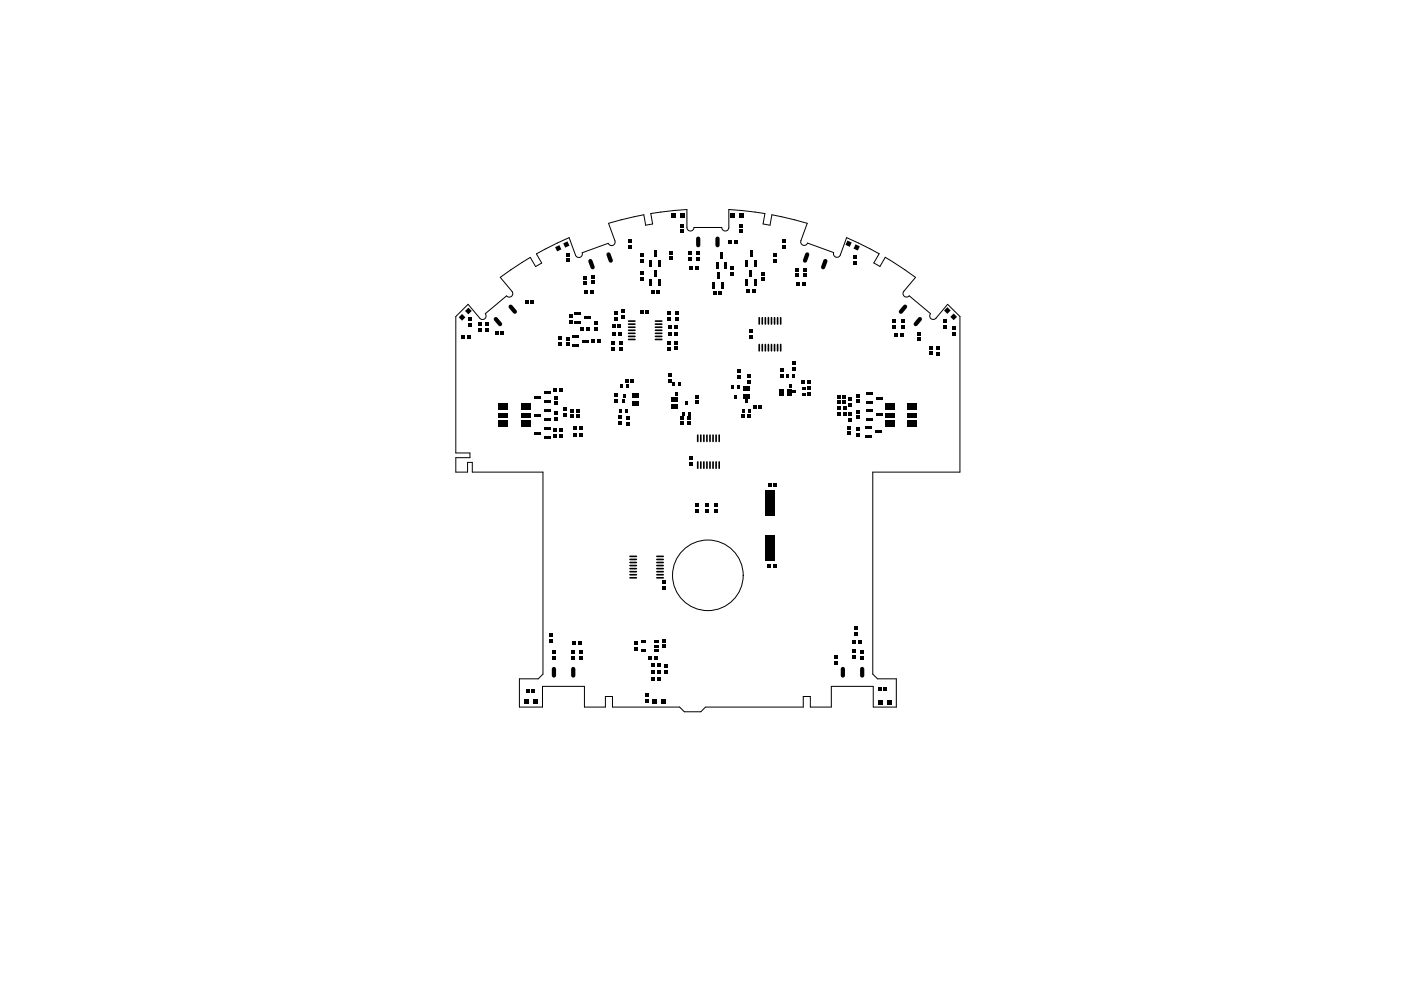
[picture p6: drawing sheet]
<svg xmlns="http://www.w3.org/2000/svg" width="297mm" height="210mm" viewBox="0 0 297 210" stroke-linecap="round" stroke-linejoin="round" font-family="sans-serif">
<g fill="#000">
<path d="M117.7 52.4l.9-.4 .4 .9-.9 .4z" fill-rule="evenodd"/>
<path d="M120.1 54.8h.7v.8h-.7z" fill-rule="evenodd"/>
<path d="M120.1 53.6h.7v.8h-.7z" fill-rule="evenodd"/>
<path d="M119.4 51.6l.9-.4 .4 .9-.9 .4z" fill-rule="evenodd"/>
<path d="M123.8 58.5h.7v.8h-.7z" fill-rule="evenodd"/>
<path d="M123.8 59.7h.7v.8h-.7z" fill-rule="evenodd"/>
<path d="M125.4 58.3h.7v.8h-.7z" fill-rule="evenodd"/>
<path d="M133.3 50.7h.7v.8h-.7z" fill-rule="evenodd"/>
<path d="M133.3 51.9h.7v.8h-.7z" fill-rule="evenodd"/>
<path d="M135.7 58.8h.7v.8h-.7z" fill-rule="evenodd"/>
<path d="M135.7 57.6h.7v.8h-.7z" fill-rule="evenodd"/>
<path d="M135.8 54.9h.7v.8h-.7z" fill-rule="evenodd"/>
<path d="M135.8 53.7h.7v.8h-.7z" fill-rule="evenodd"/>
<path d="M137.6 55.3h.6v1.3h-.6z" fill-rule="evenodd"/>
<path d="M137.7 59.4h.6v1.2h-.6z" fill-rule="evenodd"/>
<path d="M138.6 53.2h.6v1.3h-.6z" fill-rule="evenodd"/>
<path d="M138.6 57.3h.6v1.3h-.6z" fill-rule="evenodd"/>
<path d="M139.5 55.3h.6v1.3h-.6z" fill-rule="evenodd"/>
<path d="M139.6 59.4h.6v1.2h-.6z" fill-rule="evenodd"/>
<path d="M141.8 54.4h.7v.8h-.7z" fill-rule="evenodd"/>
<path d="M141.8 53.2h.7v.8h-.7z" fill-rule="evenodd"/>
<path d="M142.4 45.2h1v1h-1z" fill-rule="evenodd"/>
<path d="M144.3 48.7h.7v.8h-.7z" fill-rule="evenodd"/>
<path d="M144.3 47.5h.7v.8h-.7z" fill-rule="evenodd"/>
<path d="M144.3 45.2h1v1h-1z" fill-rule="evenodd"/>
<path d="M145.9 54.5h.7v.8h-.7z" fill-rule="evenodd"/>
<path d="M145.9 53.3h.7v.8h-.7z" fill-rule="evenodd"/>
<path d="M146.2 56.5h.8v.7h-.8z" fill-rule="evenodd"/>
<path d="M147.4 56.5h.8v.7h-.8z" fill-rule="evenodd"/>
<path d="M147.6 54.5h.7v.8h-.7z" fill-rule="evenodd"/>
<path d="M147.6 53.3h.7v.8h-.7z" fill-rule="evenodd"/>
<path d="M151 59.9h.6v1.3h-.6z" fill-rule="evenodd"/>
<path d="M151.7 55.6h.6v1.3h-.6z" fill-rule="evenodd"/>
<path d="M151.9 57.8h.6v1.3h-.6z" fill-rule="evenodd"/>
<path d="M152.7 53.5h.6v1.3h-.6z" fill-rule="evenodd"/>
<path d="M152.9 59.9h.6v1.3h-.6z" fill-rule="evenodd"/>
<path d="M153.6 55.6h.6v1.3h-.6z" fill-rule="evenodd"/>
<path d="M154.5 50.9h.8v.7h-.8z" fill-rule="evenodd"/>
<path d="M154.8 56.5h.7v.8h-.7z" fill-rule="evenodd"/>
<path d="M154.8 57.7h.7v.8h-.7z" fill-rule="evenodd"/>
<path d="M154.8 45.1h1v1h-1z" fill-rule="evenodd"/>
<path d="M155.7 50.9h.8v.7h-.8z" fill-rule="evenodd"/>
<path d="M156.8 48.6h.7v.8h-.7z" fill-rule="evenodd"/>
<path d="M156.8 47.4h.7v.8h-.7z" fill-rule="evenodd"/>
<path d="M156.7 45.1h1v1h-1z" fill-rule="evenodd"/>
<path d="M158 59.4h.6v1.2h-.6z" fill-rule="evenodd"/>
<path d="M158 55.3h.6v1.3h-.6z" fill-rule="evenodd"/>
<path d="M158.9 57.3h.6v1.3h-.6z" fill-rule="evenodd"/>
<path d="M159 53.2h.6v1.3h-.6z" fill-rule="evenodd"/>
<path d="M159.9 59.4h.6v1.2h-.6z" fill-rule="evenodd"/>
<path d="M159.9 55.3h.6v1.3h-.6z" fill-rule="evenodd"/>
<path d="M161.4 58.9h.7v.8h-.7z" fill-rule="evenodd"/>
<path d="M161.4 57.7h.7v.8h-.7z" fill-rule="evenodd"/>
<path d="M163.9 54.9h.7v.8h-.7z" fill-rule="evenodd"/>
<path d="M163.9 53.7h.7v.8h-.7z" fill-rule="evenodd"/>
<path d="M165.9 50.8h.7v.8h-.7z" fill-rule="evenodd"/>
<path d="M165.9 52h.7v.8h-.7z" fill-rule="evenodd"/>
<path d="M168.7 56.8h.7v.8h-.7z" fill-rule="evenodd"/>
<path d="M168.7 58h.7v.8h-.7z" fill-rule="evenodd"/>
<path d="M168.9 59.9h.8v.7h-.8z" fill-rule="evenodd"/>
<path d="M170.1 59.9h.8v.7h-.8z" fill-rule="evenodd"/>
<path d="M170.4 56.8h.7v.8h-.7z" fill-rule="evenodd"/>
<path d="M170.4 58h.7v.8h-.7z" fill-rule="evenodd"/>
<path d="M179.7 51l.9 .4-.4 .9-.9-.4z" fill-rule="evenodd"/>
<path d="M180.9 55.3h.7v.8h-.7z" fill-rule="evenodd"/>
<path d="M180.9 54.1h.7v.8h-.7z" fill-rule="evenodd"/>
<path d="M181.4 51.8l.9 .4-.4 .9-.9-.4z" fill-rule="evenodd"/>
<path d="M97.9 71h.8v.7h-.8z" fill-rule="evenodd"/>
<path d="M97.3 67.3l.7-.7 .7 .7-.7 .7z" fill-rule="evenodd"/>
<path d="M99.4 68.5h.7v.8h-.7z" fill-rule="evenodd"/>
<path d="M99.4 67.3h.7v.8h-.7z" fill-rule="evenodd"/>
<path d="M99.1 71h.8v.7h-.8z" fill-rule="evenodd"/>
<path d="M98.6 65.9l.7-.7 .7 .7-.7 .7z" fill-rule="evenodd"/>
<path d="M101.4 69.5h.7v.8h-.7z" fill-rule="evenodd"/>
<path d="M101.4 68.3h.7v.8h-.7z" fill-rule="evenodd"/>
<path d="M103 69.5h.7v.8h-.7z" fill-rule="evenodd"/>
<path d="M103 68.3h.7v.8h-.7z" fill-rule="evenodd"/>
<path d="M104.9 70.3h.8v.6h-.8z" fill-rule="evenodd"/>
<path d="M106.1 70.3h.8v.6h-.8z" fill-rule="evenodd"/>
<path d="M111.3 63.8h.8v.7h-.8z" fill-rule="evenodd"/>
<path d="M112.5 63.8h.8v.7h-.8z" fill-rule="evenodd"/>
<path d="M118.4 71.3h.7v.8h-.7z" fill-rule="evenodd"/>
<path d="M118.4 72.5h.7v.8h-.7z" fill-rule="evenodd"/>
<path d="M120.1 72.6h.7v.8h-.7z" fill-rule="evenodd"/>
<path d="M120.1 71.4h.7v.8h-.7z" fill-rule="evenodd"/>
<path d="M120.7 66.6h.7v.8h-.7z" fill-rule="evenodd"/>
<path d="M120.7 67.8h.7v.8h-.7z" fill-rule="evenodd"/>
<path d="M121.4 73h1.3v.6h-1.3z" fill-rule="evenodd"/>
<path d="M121.4 71.1h1.3v.6h-1.3z" fill-rule="evenodd"/>
<path d="M123.1 69.5h.8v.7h-.8z" fill-rule="evenodd"/>
<path d="M121.9 68h1.3v.6h-1.3z" fill-rule="evenodd"/>
<path d="M121.9 66.1h1.3v.6h-1.3z" fill-rule="evenodd"/>
<path d="M124.3 69.5h.8v.7h-.8z" fill-rule="evenodd"/>
<path d="M123.9 61.5h.8v.7h-.8z" fill-rule="evenodd"/>
<path d="M123.5 72.1h1.3v.6h-1.3z" fill-rule="evenodd"/>
<path d="M124 67h1.3v.6h-1.3z" fill-rule="evenodd"/>
<path d="M125.1 61.5h.8v.7h-.8z" fill-rule="evenodd"/>
<path d="M125.4 59.5h.7v.8h-.7z" fill-rule="evenodd"/>
<path d="M125.4 72h.8v.7h-.8z" fill-rule="evenodd"/>
<path d="M125.9 69.3h.7v.8h-.7z" fill-rule="evenodd"/>
<path d="M125.9 68.1h.7v.8h-.7z" fill-rule="evenodd"/>
<path d="M126.6 72h.8v.7h-.8z" fill-rule="evenodd"/>
<path d="M129.5 73.5h.7v.8h-.7z" fill-rule="evenodd"/>
<path d="M129.5 72.3h.7v.8h-.7z" fill-rule="evenodd"/>
<path d="M129.7 68.8h.8v.7h-.8z" fill-rule="evenodd"/>
<path d="M129.8 70.5h.8v.6h-.8z" fill-rule="evenodd"/>
<path d="M130.3 67.2h.7v.8h-.7z" fill-rule="evenodd"/>
<path d="M130.3 66h.7v.8h-.7z" fill-rule="evenodd"/>
<path d="M131.3 73.5h.7v.8h-.7z" fill-rule="evenodd"/>
<path d="M131.3 72.3h.7v.8h-.7z" fill-rule="evenodd"/>
<path d="M130.9 68.8h.8v.7h-.8z" fill-rule="evenodd"/>
<path d="M131 70.5h.8v.6h-.8z" fill-rule="evenodd"/>
<path d="M131.8 66.8h.7v.8h-.7z" fill-rule="evenodd"/>
<path d="M131.8 65.6h.7v.8h-.7z" fill-rule="evenodd"/>
<path d="M135.7 65.8h.8v.7h-.8z" fill-rule="evenodd"/>
<path d="M136.9 65.8h.8v.7h-.8z" fill-rule="evenodd"/>
<path d="M138 61.5h.8v.7h-.8z" fill-rule="evenodd"/>
<path d="M139.2 61.5h.8v.7h-.8z" fill-rule="evenodd"/>
<path d="M141.4 73.6h.7v.8h-.7z" fill-rule="evenodd"/>
<path d="M141.4 72.4h.7v.8h-.7z" fill-rule="evenodd"/>
<path d="M141.7 79.1h.7v.8h-.7z" fill-rule="evenodd"/>
<path d="M141.7 70.5h.8v.7h-.8z" fill-rule="evenodd"/>
<path d="M141.7 69h.8v.7h-.8z" fill-rule="evenodd"/>
<path d="M141.6 67.2h.7v.8h-.7z" fill-rule="evenodd"/>
<path d="M141.6 66h.7v.8h-.7z" fill-rule="evenodd"/>
<path d="M142.9 70.5h.8v.7h-.8z" fill-rule="evenodd"/>
<path d="M142.9 69h.8v.7h-.8z" fill-rule="evenodd"/>
<path d="M143 73.4h.7v.8h-.7z" fill-rule="evenodd"/>
<path d="M143 72.2h.7v.8h-.7z" fill-rule="evenodd"/>
<path d="M143.2 67.2h.7v.8h-.7z" fill-rule="evenodd"/>
<path d="M143.2 66h.7v.8h-.7z" fill-rule="evenodd"/>
<path d="M151.2 61.8h.8v.7h-.8z" fill-rule="evenodd"/>
<path d="M152.4 61.8h.8v.7h-.8z" fill-rule="evenodd"/>
<path d="M156.4 79.5h.7v.8h-.7z" fill-rule="evenodd"/>
<path d="M156.4 78.3h.7v.8h-.7z" fill-rule="evenodd"/>
<path d="M158.9 71h.7v.8h-.7z" fill-rule="evenodd"/>
<path d="M158.9 69.8h.7v.8h-.7z" fill-rule="evenodd"/>
<path d="M158.2 61.3h.8v.7h-.8z" fill-rule="evenodd"/>
<path d="M159.4 61.3h.8v.7h-.8z" fill-rule="evenodd"/>
<path d="M165.5 79.3h.7v.8h-.7z" fill-rule="evenodd"/>
<path d="M165.5 78.1h.7v.8h-.7z" fill-rule="evenodd"/>
<path d="M168 76.6h.7v.8h-.7z" fill-rule="evenodd"/>
<path d="M168 77.8h.7v.8h-.7z" fill-rule="evenodd"/>
<path d="M189.2 68.9h.7v.8h-.7z" fill-rule="evenodd"/>
<path d="M189.2 67.7h.7v.8h-.7z" fill-rule="evenodd"/>
<path d="M189.5 70.6h.8v.7h-.8z" fill-rule="evenodd"/>
<path d="M190.7 70.6h.8v.7h-.8z" fill-rule="evenodd"/>
<path d="M191 68.9h.7v.8h-.7z" fill-rule="evenodd"/>
<path d="M191 67.7h.7v.8h-.7z" fill-rule="evenodd"/>
<path d="M194.4 71.6h.7v.8h-.7z" fill-rule="evenodd"/>
<path d="M194.4 70.4h.7v.8h-.7z" fill-rule="evenodd"/>
<path d="M197 73.3h.7v.8h-.7z" fill-rule="evenodd"/>
<path d="M197 74.5h.7v.8h-.7z" fill-rule="evenodd"/>
<path d="M198.6 74.6h.7v.8h-.7z" fill-rule="evenodd"/>
<path d="M198.6 73.4h.7v.8h-.7z" fill-rule="evenodd"/>
<path d="M200 68.8h.7v.8h-.7z" fill-rule="evenodd"/>
<path d="M200 67.6h.7v.8h-.7z" fill-rule="evenodd"/>
<path d="M200.2 65.8l.7-.7 .7 .7-.7 .7z" fill-rule="evenodd"/>
<path d="M201.9 69.1h.7v.8h-.7z" fill-rule="evenodd"/>
<path d="M201.9 70.3h.7v.8h-.7z" fill-rule="evenodd"/>
<path d="M201.5 67.2l.7-.7 .7 .7-.7 .7z" fill-rule="evenodd"/>
<path d="M105.7 89.2h2v1.4h-2z" fill-rule="evenodd"/>
<path d="M105.7 87.6h2v1h-2z" fill-rule="evenodd"/>
<path d="M105.7 85.6h2v1.4h-2z" fill-rule="evenodd"/>
<path d="M110.5 89.2h2v1.4h-2z" fill-rule="evenodd"/>
<path d="M110.5 87.6h2v1h-2z" fill-rule="evenodd"/>
<path d="M110.5 85.6h2v1.4h-2z" fill-rule="evenodd"/>
<path d="M113.3 83.9h1.3v.6h-1.3z" fill-rule="evenodd"/>
<path d="M113.3 87.8h1.3v.6h-1.3z" fill-rule="evenodd"/>
<path d="M113.3 91.6h1.3v.6h-1.3z" fill-rule="evenodd"/>
<path d="M115.4 84.8h1.3v.6h-1.3z" fill-rule="evenodd"/>
<path d="M115.4 82.9h1.3v.6h-1.3z" fill-rule="evenodd"/>
<path d="M115.4 86.8h1.3v.6h-1.3z" fill-rule="evenodd"/>
<path d="M115.4 88.7h1.3v.6h-1.3z" fill-rule="evenodd"/>
<path d="M115.4 92.5h1.3v.6h-1.3z" fill-rule="evenodd"/>
<path d="M115.4 90.6h1.3v.6h-1.3z" fill-rule="evenodd"/>
<path d="M117.3 92.2h.8v.7h-.8z" fill-rule="evenodd"/>
<path d="M117.3 90.7h.8v.7h-.8z" fill-rule="evenodd"/>
<path d="M117.4 82.3h.8v.7h-.8z" fill-rule="evenodd"/>
<path d="M117.5 85.1h.7v.8h-.7z" fill-rule="evenodd"/>
<path d="M117.5 83.9h.7v.8h-.7z" fill-rule="evenodd"/>
<path d="M117.6 87.2h.7v.8h-.7z" fill-rule="evenodd"/>
<path d="M117.6 88.4h.7v.8h-.7z" fill-rule="evenodd"/>
<path d="M118.5 92.2h.8v.7h-.8z" fill-rule="evenodd"/>
<path d="M118.5 90.7h.8v.7h-.8z" fill-rule="evenodd"/>
<path d="M118.6 82.3h.8v.7h-.8z" fill-rule="evenodd"/>
<path d="M119.4 87.5h.7v.8h-.7z" fill-rule="evenodd"/>
<path d="M119.4 86.3h.7v.8h-.7z" fill-rule="evenodd"/>
<path d="M120.9 87.9h.8v.7h-.8z" fill-rule="evenodd"/>
<path d="M120.9 86.8h.8v.7h-.8z" fill-rule="evenodd"/>
<path d="M121.5 91.8h.8v.7h-.8z" fill-rule="evenodd"/>
<path d="M121.6 90.3h.8v.7h-.8z" fill-rule="evenodd"/>
<path d="M122.1 87.9h.8v.7h-.8z" fill-rule="evenodd"/>
<path d="M122.1 86.8h.8v.7h-.8z" fill-rule="evenodd"/>
<path d="M122.7 91.8h.8v.7h-.8z" fill-rule="evenodd"/>
<path d="M122.8 90.3h.8v.7h-.8z" fill-rule="evenodd"/>
<path d="M130.2 83.4h.7v.8h-.7z" fill-rule="evenodd"/>
<path d="M130.2 84.6h.7v.8h-.7z" fill-rule="evenodd"/>
<path d="M131.1 89.2h.7v.8h-.7z" fill-rule="evenodd"/>
<path d="M131.1 88h.7v.8h-.7z" fill-rule="evenodd"/>
<path d="M131.4 86.8h.5v.8h-.5z" fill-rule="evenodd"/>
<path d="M131.4 81.4h.5v.8h-.5z" fill-rule="evenodd"/>
<path d="M132 84.6h.5v.8h-.5z" fill-rule="evenodd"/>
<path d="M132.1 83.6h.5v.8h-.5z" fill-rule="evenodd"/>
<path d="M132.7 86.8h.5v.8h-.5z" fill-rule="evenodd"/>
<path d="M132.8 89.5h.7v.8h-.7z" fill-rule="evenodd"/>
<path d="M132.8 88.3h.7v.8h-.7z" fill-rule="evenodd"/>
<path d="M132.7 81.4h.5v.8h-.5z" fill-rule="evenodd"/>
<path d="M132.5 80.4h.8v.7h-.8z" fill-rule="evenodd"/>
<path d="M134.1 85h1.3v.9h-1.3z" fill-rule="evenodd"/>
<path d="M134.1 83.4h1.3v1h-1.3z" fill-rule="evenodd"/>
<path d="M133.7 80.4h.8v.7h-.8z" fill-rule="evenodd"/>
<path d="M141.7 80.3h.7v.8h-.7z" fill-rule="evenodd"/>
<path d="M142.3 85.7h1.4v.9h-1.4z" fill-rule="evenodd"/>
<path d="M142.3 84.1h1.4v1h-1.4z" fill-rule="evenodd"/>
<path d="M142.5 81h.5v.8h-.5z" fill-rule="evenodd"/>
<path d="M143.2 83.1h.5v.8h-.5z" fill-rule="evenodd"/>
<path d="M144.3 89.4h.7v.8h-.7z" fill-rule="evenodd"/>
<path d="M144.3 88.2h.7v.8h-.7z" fill-rule="evenodd"/>
<path d="M143.8 81h.5v.8h-.5z" fill-rule="evenodd"/>
<path d="M144.7 87.3h.5v.8h-.5z" fill-rule="evenodd"/>
<path d="M145.3 85.1h.5v.8h-.5z" fill-rule="evenodd"/>
<path d="M146 87.3h.5v.8h-.5z" fill-rule="evenodd"/>
<path d="M146.2 97.9h.7v.8h-.7z" fill-rule="evenodd"/>
<path d="M146.2 96.7h.7v.8h-.7z" fill-rule="evenodd"/>
<path d="M145.8 89.4h.7v.8h-.7z" fill-rule="evenodd"/>
<path d="M145.8 88.2h.7v.8h-.7z" fill-rule="evenodd"/>
<path d="M147.3 84.9h.7v.8h-.7z" fill-rule="evenodd"/>
<path d="M147.3 83.7h.7v.8h-.7z" fill-rule="evenodd"/>
<path d="M155 81.7h.5v.8h-.5z" fill-rule="evenodd"/>
<path d="M155.6 83.8h.5v.8h-.5z" fill-rule="evenodd"/>
<path d="M156.3 81.7h.5v.8h-.5z" fill-rule="evenodd"/>
<path d="M157.2 87.9h.8v.7h-.8z" fill-rule="evenodd"/>
<path d="M157.3 86.7h.5v.8h-.5z" fill-rule="evenodd"/>
<path d="M157.9 84.5h.5v.8h-.5z" fill-rule="evenodd"/>
<path d="M158.4 87.9h.8v.7h-.8z" fill-rule="evenodd"/>
<path d="M158.6 86.7h.5v.8h-.5z" fill-rule="evenodd"/>
<path d="M157.5 83.5h1.4v1h-1.4z" fill-rule="evenodd"/>
<path d="M157.5 82h1.4v.9h-1.4z" fill-rule="evenodd"/>
<path d="M158.5 79.4h.7v.8h-.7z" fill-rule="evenodd"/>
<path d="M158.5 80.6h.7v.8h-.7z" fill-rule="evenodd"/>
<path d="M159.6 86h.8v.7h-.8z" fill-rule="evenodd"/>
<path d="M160.8 86h.8v.7h-.8z" fill-rule="evenodd"/>
<path d="M165.3 82.5h.9v1.4h-.9z" fill-rule="evenodd"/>
<path d="M166.9 82.5h.9v1.4h-.9z" fill-rule="evenodd"/>
<path d="M166.7 79.3h.5v.8h-.5z" fill-rule="evenodd"/>
<path d="M167.3 81.5h.5v.8h-.5z" fill-rule="evenodd"/>
<path d="M168 82.7h.8v.5h-.8z" fill-rule="evenodd"/>
<path d="M168 79.3h.5v.8h-.5z" fill-rule="evenodd"/>
<path d="M169.9 80.6h.8v.7h-.8z" fill-rule="evenodd"/>
<path d="M170.1 83.4h.8v.5h-.8z" fill-rule="evenodd"/>
<path d="M170.1 82.1h.8v.5h-.8z" fill-rule="evenodd"/>
<path d="M171.1 80.6h.8v.7h-.8z" fill-rule="evenodd"/>
<path d="M171.2 83h.7v.8h-.7z" fill-rule="evenodd"/>
<path d="M171.2 81.8h.7v.8h-.7z" fill-rule="evenodd"/>
<path d="M177.4 83.7h.8v.7h-.8z" fill-rule="evenodd"/>
<path d="M177.5 86.2h.8v.7h-.8z" fill-rule="evenodd"/>
<path d="M177.5 84.9h.8v.7h-.8z" fill-rule="evenodd"/>
<path d="M177.6 87.4h.8v.7h-.8z" fill-rule="evenodd"/>
<path d="M178.6 83.7h.8v.7h-.8z" fill-rule="evenodd"/>
<path d="M178.7 86.2h.8v.7h-.8z" fill-rule="evenodd"/>
<path d="M178.6 84.9h.8v.7h-.8z" fill-rule="evenodd"/>
<path d="M178.8 87.4h.8v.7h-.8z" fill-rule="evenodd"/>
<path d="M179.6 91.5h.7v.8h-.7z" fill-rule="evenodd"/>
<path d="M179.6 90.3h.7v.8h-.7z" fill-rule="evenodd"/>
<path d="M179.9 85.4h.7v.8h-.7z" fill-rule="evenodd"/>
<path d="M179.9 84.2h.7v.8h-.7z" fill-rule="evenodd"/>
<path d="M179.9 87.4h.7v.8h-.7z" fill-rule="evenodd"/>
<path d="M179.9 88.6h.7v.8h-.7z" fill-rule="evenodd"/>
<path d="M181.5 83.5h.7v.8h-.7z" fill-rule="evenodd"/>
<path d="M181.5 84.7h.7v.8h-.7z" fill-rule="evenodd"/>
<path d="M181.6 91.7h.7v.8h-.7z" fill-rule="evenodd"/>
<path d="M181.6 90.5h.7v.8h-.7z" fill-rule="evenodd"/>
<path d="M181.5 86.9h.7v.8h-.7z" fill-rule="evenodd"/>
<path d="M181.5 88.1h.7v.8h-.7z" fill-rule="evenodd"/>
<path d="M183.4 90.3h1.3v.6h-1.3z" fill-rule="evenodd"/>
<path d="M183.4 92.2h1.3v.6h-1.3z" fill-rule="evenodd"/>
<path d="M183.6 86.7h1.3v.6h-1.3z" fill-rule="evenodd"/>
<path d="M183.6 88.6h1.3v.6h-1.3z" fill-rule="evenodd"/>
<path d="M183.6 85.1h1.3v.6h-1.3z" fill-rule="evenodd"/>
<path d="M183.6 83.2h1.3v.6h-1.3z" fill-rule="evenodd"/>
<path d="M185.5 91.3h1.3v.6h-1.3z" fill-rule="evenodd"/>
<path d="M185.7 87.7h1.3v.6h-1.3z" fill-rule="evenodd"/>
<path d="M185.7 84.2h1.3v.6h-1.3z" fill-rule="evenodd"/>
<path d="M187.6 89.2h2v1.4h-2z" fill-rule="evenodd"/>
<path d="M187.6 87.6h2v1h-2z" fill-rule="evenodd"/>
<path d="M187.6 85.6h2v1.4h-2z" fill-rule="evenodd"/>
<path d="M192.4 89.2h2v1.4h-2z" fill-rule="evenodd"/>
<path d="M192.4 87.6h2v1h-2z" fill-rule="evenodd"/>
<path d="M192.4 85.6h2v1.4h-2z" fill-rule="evenodd"/>
<path d="M147.5 107.8h.7v.8h-.7z" fill-rule="evenodd"/>
<path d="M147.5 106.6h.7v.8h-.7z" fill-rule="evenodd"/>
<path d="M149.5 107.8h.7v.8h-.7z" fill-rule="evenodd"/>
<path d="M149.5 106.6h.7v.8h-.7z" fill-rule="evenodd"/>
<path d="M151.5 107.8h.7v.8h-.7z" fill-rule="evenodd"/>
<path d="M151.5 106.6h.7v.8h-.7z" fill-rule="evenodd"/>
<path d="M162.2 113.4h2v5.5h-2z" fill-rule="evenodd"/>
<path d="M162.2 103.9h2v5.5h-2z" fill-rule="evenodd"/>
<path d="M162.7 119.6h.8v.7h-.8z" fill-rule="evenodd"/>
<path d="M162.8 102.5h.8v.7h-.8z" fill-rule="evenodd"/>
<path d="M163.9 119.6h.8v.7h-.8z" fill-rule="evenodd"/>
<path d="M164 102.5h.8v.7h-.8z" fill-rule="evenodd"/>
<path d="M116.5 135.5h.7v.8h-.7z" fill-rule="evenodd"/>
<path d="M116.5 134.3h.7v.8h-.7z" fill-rule="evenodd"/>
<path d="M117.1 137.9h.7v.8h-.7z" fill-rule="evenodd"/>
<path d="M117.1 139.1h.7v.8h-.7z" fill-rule="evenodd"/>
<path d="M121.2 137.9h.7v.8h-.7z" fill-rule="evenodd"/>
<path d="M121.2 139.1h.7v.8h-.7z" fill-rule="evenodd"/>
<path d="M121.3 136.1h.8v.7h-.8z" fill-rule="evenodd"/>
<path d="M122.5 136.1h.8v.7h-.8z" fill-rule="evenodd"/>
<path d="M122.9 137.9h.7v.8h-.7z" fill-rule="evenodd"/>
<path d="M122.9 139.1h.7v.8h-.7z" fill-rule="evenodd"/>
<path d="M134.5 135.9h.7v.8h-.7z" fill-rule="evenodd"/>
<path d="M134.5 137.1h.7v.8h-.7z" fill-rule="evenodd"/>
<path d="M135.9 137.6h1v.6h-1z" fill-rule="evenodd"/>
<path d="M135.9 135.7h1v.6h-1z" fill-rule="evenodd"/>
<path d="M137.4 139.2h.8v.7h-.8z" fill-rule="evenodd"/>
<path d="M138.6 137.6h1v.6h-1z" fill-rule="evenodd"/>
<path d="M138.6 135.7h1v.6h-1z" fill-rule="evenodd"/>
<path d="M138.6 136.7h1v.6h-1z" fill-rule="evenodd"/>
<path d="M138.6 139.2h.8v.7h-.8z" fill-rule="evenodd"/>
<path d="M140.4 124.2h.7v.8h-.7z" fill-rule="evenodd"/>
<path d="M140.4 123h.7v.8h-.7z" fill-rule="evenodd"/>
<path d="M140.5 135.5h.7v.7h-.7z" fill-rule="evenodd"/>
<path d="M140.5 136.6h.7v.8h-.7z" fill-rule="evenodd"/>
<path d="M176.9 138.9h.7v.8h-.7z" fill-rule="evenodd"/>
<path d="M180.6 137.7h.7v.8h-.7z" fill-rule="evenodd"/>
<path d="M180.6 138.9h.7v.8h-.7z" fill-rule="evenodd"/>
<path d="M180.7 135.9h.8v.7h-.8z" fill-rule="evenodd"/>
<path d="M181.1 134h.7v.8h-.7z" fill-rule="evenodd"/>
<path d="M181.1 132.8h.7v.8h-.7z" fill-rule="evenodd"/>
<path d="M181.9 135.9h.8v.7h-.8z" fill-rule="evenodd"/>
<path d="M182.4 137.8h.7v.8h-.7z" fill-rule="evenodd"/>
<path d="M182.4 139h.7v.8h-.7z" fill-rule="evenodd"/>
<path d="M111.2 148.2h1v1h-1z" fill-rule="evenodd"/>
<path d="M111.4 146.1h.8v.7h-.8z" fill-rule="evenodd"/>
<path d="M112.6 146.1h.8v.7h-.8z" fill-rule="evenodd"/>
<path d="M113.1 148.2h1v1h-1z" fill-rule="evenodd"/>
<path d="M136.7 148.2h.7v.8h-.7z" fill-rule="evenodd"/>
<path d="M136.7 147h.7v.8h-.7z" fill-rule="evenodd"/>
<path d="M138.1 142.2h.8v.7h-.8z" fill-rule="evenodd"/>
<path d="M138.1 140.7h.8v.7h-.8z" fill-rule="evenodd"/>
<path d="M138.3 148.2h1v1h-1z" fill-rule="evenodd"/>
<path d="M138.1 143.7h.8v.7h-.8z" fill-rule="evenodd"/>
<path d="M139.3 142.2h.8v.7h-.8z" fill-rule="evenodd"/>
<path d="M139.3 140.7h.8v.7h-.8z" fill-rule="evenodd"/>
<path d="M139.3 143.7h.8v.7h-.8z" fill-rule="evenodd"/>
<path d="M140.2 148.2h1v1h-1z" fill-rule="evenodd"/>
<path d="M140.9 142h.7v.8h-.7z" fill-rule="evenodd"/>
<path d="M140.9 140.8h.7v.8h-.7z" fill-rule="evenodd"/>
<path d="M176.9 140.1h.7v.8h-.7z" fill-rule="evenodd"/>
<path d="M186.1 148.3h1v1h-1z" fill-rule="evenodd"/>
<path d="M186.1 145.7h.8v.7h-.8z" fill-rule="evenodd"/>
<path d="M188 148.3h1v1h-1z" fill-rule="evenodd"/>
<path d="M187.3 145.7h.8v.7h-.8z" fill-rule="evenodd"/>
</g>
<g fill="none" stroke="#000" stroke-width=".35">
<path d="M133.3 72h1.3M133.3 71.3h1.3M133.3 70h1.3M133.3 69.4h1.3M133.3 68.7h1.3M133.3 68.1h1.3M133.3 70.7h1.3M139 72h1.3M139 71.3h1.3M139 70h1.3M139 69.4h1.3M139 68.7h1.3"/>
<path d="M139 68.1h1.3M139 70.7h1.3M161 67.4v1.3M161 73v1.4M161.6 67.4v1.3M161.6 73v1.4M162.3 67.4v1.3M162.3 73v1.4M162.9 67.4v1.3M162.9 73v1.4M163.6 67.4v1.3M163.6 73v1.4"/>
<path d="M164.2 67.4v1.3M164.2 73v1.4M164.9 67.4v1.3M164.9 73v1.4M165.5 67.4v1.3M165.5 73v1.4M147.9 92.3v1.3M147.9 97.9v1.4M148.6 92.3v1.3M148.6 97.9v1.4M149.2 92.3v1.3M149.2 97.9v1.4"/>
<path d="M149.9 92.3v1.3M149.9 97.9v1.4M150.5 92.3v1.3M150.5 97.9v1.4M151.2 92.3v1.3M151.2 97.9v1.4M151.8 92.3v1.3M151.8 97.9v1.4M152.5 92.3v1.3M152.5 97.9v1.4M133.6 119.9h1.3M133.6 118.6h1.3"/>
<path d="M133.6 118h1.3M133.6 119.3h1.3M139.3 119.9h1.3M139.3 118.6h1.3M139.3 118h1.3M139.3 119.3h1.3M133.6 122.5h1.3M133.6 121.9h1.3M133.6 120.6h1.3M133.6 121.2h1.3M139.3 122.5h1.3M139.3 121.9h1.3"/>
<path d="M139.3 120.6h1.3M139.3 121.2h1.3"/>
</g>
<g fill="none" stroke="#000" stroke-width=".9">
<path d="M125.2 55.3l.4 1.4M129 53.9l.5 1.4M148 50.6v1.4M152.1 50.6v1.4M171.1 53.9l-.4 1.4M175 55.3l-.5 1.4M105.1 67.7l.9 1M108.3 65l.9 1.1M191.9 65l-.9 1.1M195 67.7l-.9 1M117.4 141.8v1.4M121.5 141.8v1.4"/>
<path d="M178.7 141.8v1.4M182.8 141.8v1.4"/>
</g>
<g fill="none" stroke="#000" stroke-width=".21">
<path d="M120.7 50.4l1.3 3.7a.75 .75 0 0 0 1 .5 .75 .75 0 0 0 .4-1l5.6-2a.75 .75 0 0 0 .9 .4 .75 .75 0 0 0 .5-.9l-1.4-3.8 7.5-1.8 .4 2.2 1.5-.2-.4-2.2 7.6-.9v3.8a.75 .75 0 0 0 .8 .8 .75 .75 0 0 0 .7-.8h5.9a.75 .75 0 0 0 .8 .8 .75 .75 0 0 0 .7-.8v-3.8l7.7 .9-.4 2.2 1.5 .2 .4-2.2 7.4 1.8-1.3 3.7a.75 .75 0 0 0 .5 1 .75 .75 0 0 0 .9-.5l5.6 2.1a.75 .75 0 0 0 .4 .9 .75 .75 0 0 0 1-.4l1.3-3.7M120.7 50.4l-7 3.4 1.2 2-1.3 .7-1.2-1.9-6.3 4.2 2.4 3a.75 .75 0 0 1 0 1 .75 .75 0 0 1-1.1-.1l-4.5 3.8a.75 .75 0 0 1-.1 1.1 .75 .75 0 0 1-1.1-.1l-2.5-3-2.6 2.6v28.9h3v1h-3v3.1h2.5v-2.1h1v2.1h15v42.8l-1 1h-4v6h4.9v-4.4h8.9v4.4h4.5v-2.2h1.5v2.2h14.2l1 1h3.5l1-1h20.7v-2.2h1.5v2.2h4.5v-4.4h8.8v4.4h4.9v-6h-4l-1-1v-42.8h18.5v-33l-2.6-2.6M179.5 50.4l6.9 3.4-1.1 1.9 1.3 .8 1.1-1.9 6.4 4.2M194.1 58.8l-2.5 3a.75 .75 0 0 0 .1 1 .75 .75 0 0 0 1.1-.1l4.5 3.8a.75 .75 0 0 0 .1 1.1 .75 .75 0 0 0 1-.1l2.5-3"/>
<circle cx="150.1" cy="122" r="7.5"/>
</g>
</svg>
